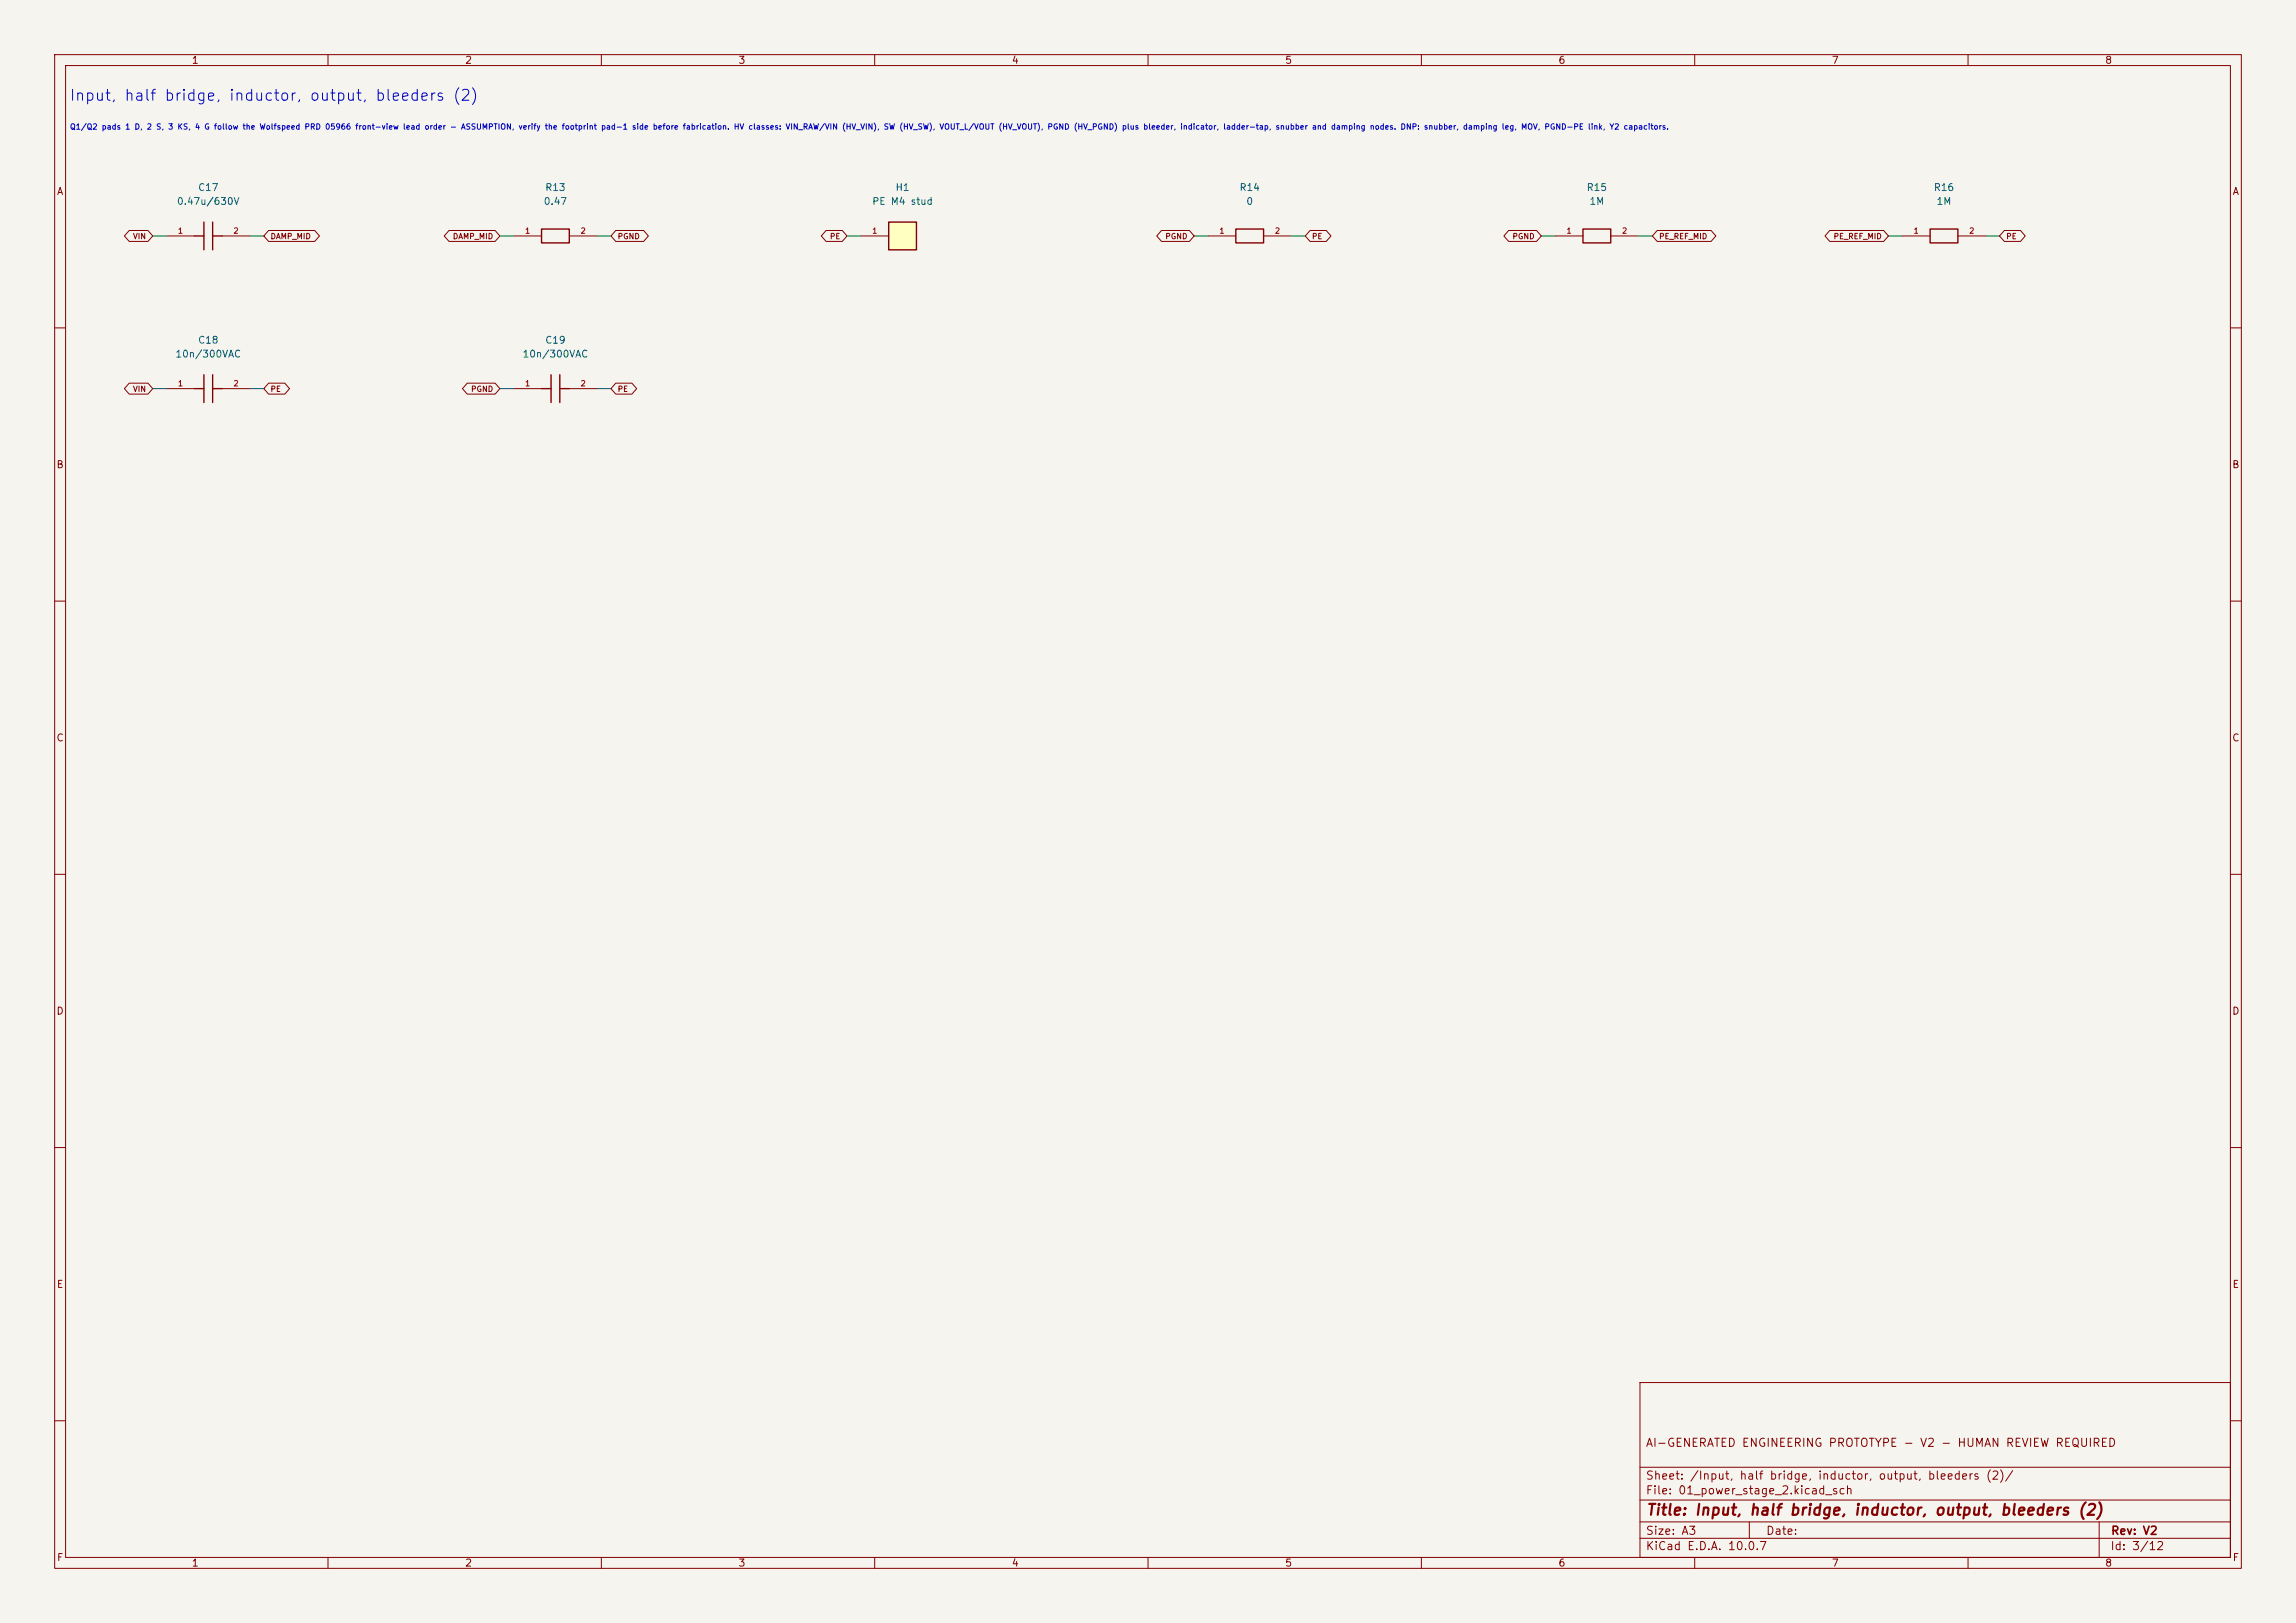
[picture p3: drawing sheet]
<svg xmlns="http://www.w3.org/2000/svg" width="420mm" height="297mm" viewBox="0 0 420 297" stroke-linecap="round" stroke-linejoin="round" font-family="sans-serif">
<defs><g id="words">
<text font-size="2" fill="#0000c2" x="12.6" y="19">Input, half bridge, inductor, output, bleeders (2)</text>
<text font-size="2" fill="#840000" x="301" y="277.8">Title: Input, half bridge, inductor, output, bleeders (2)</text>
<g font-size="1.5" fill="#840000">
<text x="300.9" y="265.1">AI-GENERATED ENGINEERING PROTOTYPE - V2 - HUMAN REVIEW REQUIRED</text>
<text x="300.9" y="273.8">File: 01_power_stage_2.kicad_sch</text>
<text x="300.9" y="271.1">Sheet: /Input, half bridge, inductor, output, bleeders (2)/</text>
<text x="300.9" y="281.2">Size: A3</text>
<text x="322.9" y="281.2">Date:</text>
<text x="386" y="281.2">Rev: V2</text>
<text x="300.9" y="284">KiCad E.D.A. 10.0.7</text>
<text x="385.9" y="284">Id: 3/12</text>
</g>
<g font-size="1.3" fill="#840000">
<text x="35" y="12">1</text>
<text x="85" y="12">2</text>
<text x="135" y="12">3</text>
<text x="185" y="12">4</text>
<text x="235" y="12">5</text>
<text x="285" y="12">6</text>
<text x="335" y="12">7</text>
<text x="385" y="12">8</text>
<text x="10.3" y="36">A</text>
<text x="408.3" y="36">A</text>
<text x="10.2" y="86">B</text>
<text x="408.2" y="86">B</text>
<text x="10.2" y="136">C</text>
<text x="408.2" y="136">C</text>
<text x="10.2" y="186">D</text>
<text x="408.2" y="186">D</text>
<text x="10.3" y="236">E</text>
<text x="408.3" y="236">E</text>
<text x="10.3" y="286">F</text>
<text x="35" y="287">1</text>
<text x="85" y="287">2</text>
<text x="135" y="287">3</text>
<text x="185" y="287">4</text>
<text x="235" y="287">5</text>
<text x="285" y="287">6</text>
<text x="335" y="287">7</text>
<text x="385" y="287">8</text>
<text x="408.3" y="286">F</text>
</g>
<g font-size="1.3" fill="#006464">
<text x="36.1" y="35.3">C17</text>
<text x="99.6" y="35.3">R13</text>
<text x="163.7" y="35.3">H1</text>
<text x="226.6" y="35.3">R14</text>
<text x="290.1" y="35.3">R15</text>
<text x="353.6" y="35.3">R16</text>
<text x="32.3" y="37.8">0.47u/630V</text>
<text x="99.4" y="37.8">0.47</text>
<text x="159.4" y="37.8">PE M4 stud</text>
<text x="227.9" y="37.8">0</text>
<text x="290.6" y="37.8">1M</text>
<text x="354.1" y="37.8">1M</text>
<text x="32" y="65.7">10n/300VAC</text>
<text x="36.1" y="63.2">C18</text>
<text x="95.5" y="65.7">10n/300VAC</text>
<text x="99.6" y="63.2">C19</text>
</g>
<text font-size="1" fill="#0000c2" x="12.7" y="24">Q1/Q2 pads 1 D, 2 S, 3 KS, 4 G follow the Wolfspeed PRD 05966 front-view lead order - ASSUMPTION, verify the footprint pad-1 side before fabrication. HV classes: VIN_RAW/VIN (HV_VIN), SW (HV_SW), VOUT_L/VOUT (HV_VOUT), PGND (HV_PGND) plus bleeder, indicator, ladder-tap, snubber and damping nodes. DNP: snubber, damping leg, MOV, PGND-PE link, Y2 capacitors.</text>
<g font-size="1" fill="#840000">
<text x="24.2" y="44">VIN</text>
<text x="49.4" y="44">DAMP_MID</text>
<text x="82.7" y="44">DAMP_MID</text>
<text x="112.9" y="44">PGND</text>
<text x="151.7" y="44">PE</text>
<text x="213.1" y="44">PGND</text>
<text x="239.9" y="44">PE</text>
<text x="276.6" y="44">PGND</text>
<text x="303.4" y="44">PE_REF_MID</text>
<text x="335.3" y="44">PE_REF_MID</text>
<text x="366.9" y="44">PE</text>
<text x="24.2" y="71.9">VIN</text>
<text x="49.4" y="71.9">PE</text>
<text x="86.1" y="71.9">PGND</text>
<text x="112.9" y="71.9">PE</text>
</g>
<g font-size="1" fill="#a90000">
<text x="32.4" y="43">1</text>
<text x="42.6" y="43">2</text>
<text x="95.9" y="43">1</text>
<text x="106.1" y="43">2</text>
<text x="159.4" y="43">1</text>
<text x="222.9" y="43">1</text>
<text x="233.1" y="43">2</text>
<text x="286.4" y="43">1</text>
<text x="296.6" y="43">2</text>
<text x="349.9" y="43">1</text>
<text x="360.1" y="43">2</text>
<text x="32.4" y="70.9">1</text>
<text x="42.6" y="70.9">2</text>
<text x="95.9" y="70.9">1</text>
<text x="106.1" y="70.9">2</text>
</g>
</g></defs>
<path d="M0 0h420v297h-420z" fill="#f5f4ef" stroke="#f5f4ef" stroke-width=".18"/>
<g fill="none" stroke="#840000" stroke-width=".18">
<path d="M10 10h400v277h-400zM12 12h396v273h-396zM60 10v2M110 10v2M160 10v2M210 10v2M260 10v2M310 10v2M360 10v2M10 60h2M408 60h2M10 110h2"/>
<path d="M408 110h2M10 160h2M408 160h2M10 210h2M408 210h2M300 253h108v32h-108zM10 260h2M300 278.5h108M300 274.5h108M300 268.5h108M320 278.5v3M384 278.5v6.5"/>
<path d="M408 260h2M60 285v2M110 285v2M160 285v2M210 285v2M260 285v2M300 281.5h108M310 285v2M360 285v2"/>
</g>
<path d="M162.6 40.6h5v5.1h-5z" fill="#ffffc2"/>
<g fill="none" stroke="#840000" stroke-width=".25">
<path d="M35.6 43.2h1.7M37.3 40.6v5.1M38.9 40.6v5.1M38.9 43.2h1.7M99.1 41.9h5v2.6h-5zM162.6 40.6h5v5.1h-5zM226.1 41.9h5v2.6h-5zM289.6 41.9h5v2.6h-5zM353.1 41.9h5v2.6h-5zM35.6 71.1h1.7M37.3 68.6v5.1M38.9 71.1h1.7"/>
<path d="M38.9 68.6v5.1M99.1 71.1h1.7M100.8 68.6v5.1M102.4 71.1h1.7M102.4 68.6v5.1"/>
</g>
<g fill="none" stroke="#840000" stroke-width=".18">
<path d="M23.6 42.2h3.5l.8 1-.8 1h-3.5l-.8-1zM30.5 43.2h5.1M40.6 43.2h5.1M49.1 42.2h8.5l.8 1-.8 1h-8.5l-.8-1zM82.1 42.2h8.5l.8 1-.8 1h-8.5l-.8-1zM94 43.2h5.1M104.1 43.2h5.1M112.6 42.2h5.1l.9 1-.9 1h-5.1l-.8-1zM151.1 42.2h3l.8 1-.8 1h-3l-.9-1zM157.5 43.2h5.1M212.5 42.2h5.1l.8 1-.8 1h-5.1l-.9-1zM221 43.2h5.1"/>
<path d="M231.1 43.2h5.1M239.6 42.2h3l.9 1-.9 1h-3l-.8-1zM276 42.2h5.1l.8 1-.8 1h-5.1l-.9-1zM284.5 43.2h5.1M294.6 43.2h5.1M303.1 42.2h9.9l.9 1-.9 1h-9.9l-.8-1zM334.7 42.2h9.9l.8 1-.8 1h-9.9l-.9-1zM348 43.2h5.1M358.1 43.2h5.1M366.6 42.2h3l.9 1-.9 1h-3l-.8-1zM23.6 70.1h3.5l.8 1-.8 1h-3.5l-.8-1zM30.5 71.1h5.1"/>
<path d="M40.6 71.1h5.1M49.1 70.1h3l.9 1-.9 1h-3l-.8-1zM85.5 70.1h5.1l.8 1-.8 1h-5.1l-.9-1zM94 71.1h5.1M104.1 71.1h5.1M112.6 70.1h3l.9 1-.9 1h-3l-.8-1z"/>
</g>
<g fill="none" stroke="#009600" stroke-width=".18">
<path d="M27.9 43.2h2.6M45.7 43.2h2.6M91.4 43.2h2.6M109.2 43.2h2.6M154.9 43.2h2.6M218.4 43.2h2.6M236.2 43.2h2.6M281.9 43.2h2.6M299.7 43.2h2.6M345.4 43.2h2.6M363.2 43.2h2.6M27.9 71.1h2.6"/>
<path d="M45.7 71.1h2.6M91.4 71.1h2.6M109.2 71.1h2.6"/>
</g>
<use href="#words"/>
</svg>
